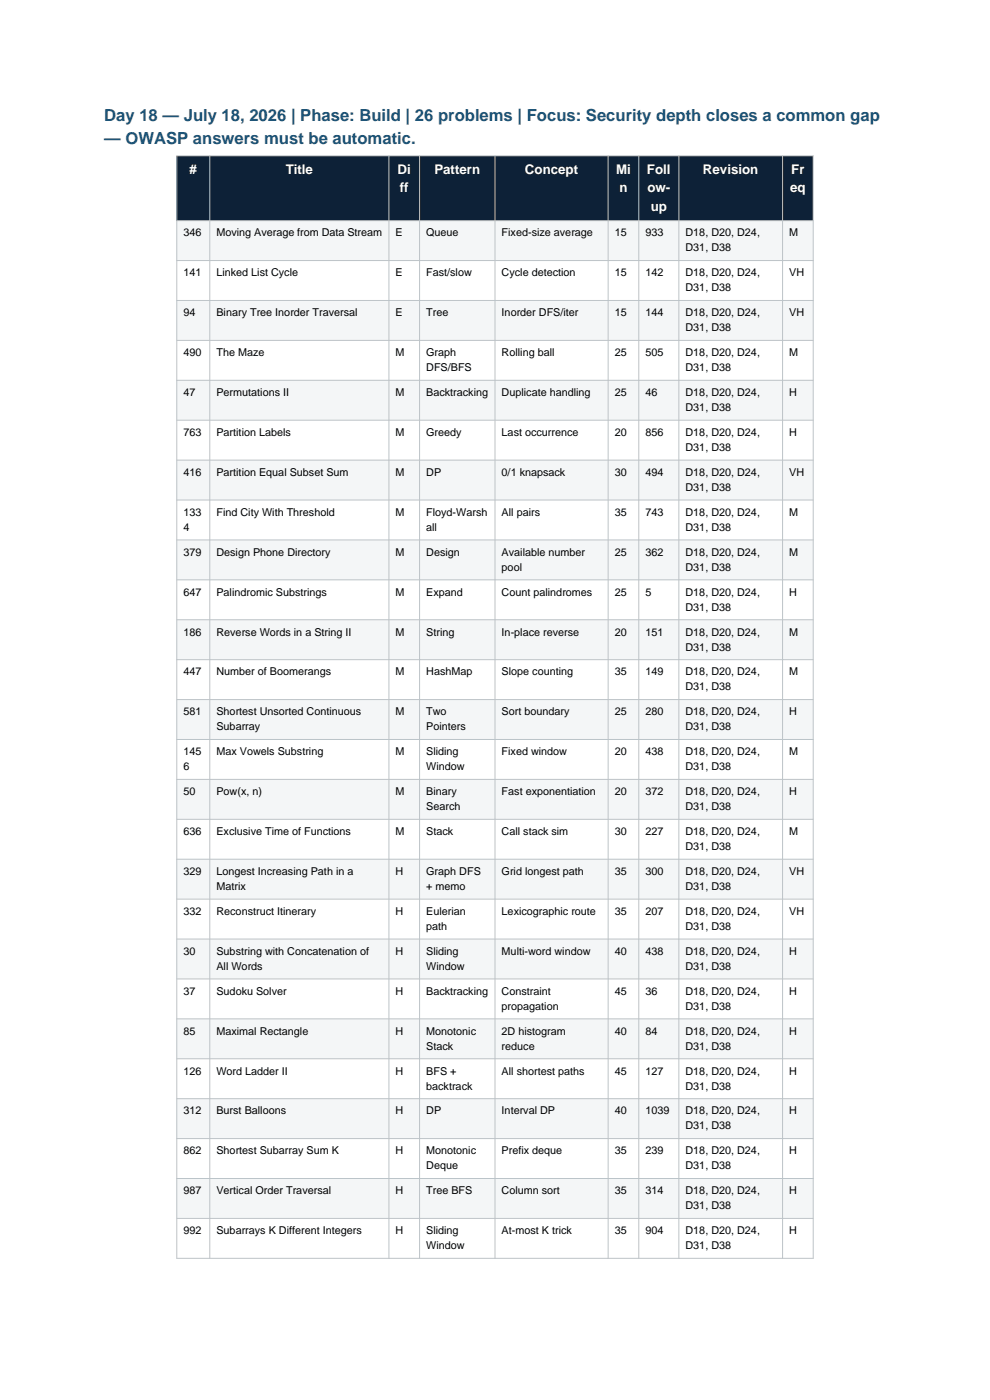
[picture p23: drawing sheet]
<svg xmlns="http://www.w3.org/2000/svg" width="210mm" height="297mm" viewBox="0 0 210 297" stroke-linecap="round" stroke-linejoin="round" font-family="sans-serif">
<defs><g id="words">
<g font-size="3.5" fill="#1a5276">
<text x="22.1" y="25.6">Day 18 — July 18, 2026 | Phase: Build | 26 problems | Focus: Security depth closes a common gap</text>
<text x="22.1" y="30.6">— OWASP answers must be automatic.</text>
</g>
<g font-size="2.8" fill="#fff">
<text x="40.2" y="36.9">#</text>
<text x="60.6" y="36.9">Title</text>
<text x="84.3" y="36.9">Di</text>
<text x="84.8" y="40.8">ff</text>
<text x="92.1" y="36.9">Pattern</text>
<text x="111.4" y="36.9">Concept</text>
<text x="130.7" y="36.9">Mi</text>
<text x="131.4" y="40.8">n</text>
<text x="137.2" y="36.9">Foll</text>
<text x="137.3" y="40.8">ow-</text>
<text x="149.1" y="36.9">Revision</text>
<text x="167.6" y="40.8">eq</text>
<text x="167.8" y="36.9">Fr</text>
<text x="138" y="44.7">up</text>
</g>
<g font-size="2.3">
<text x="38.9" y="50.2">346</text>
<text x="45.9" y="50.2">Moving Average from Data Stream</text>
<text x="83.9" y="50.2">E</text>
<text x="90.4" y="50.2">Queue</text>
<text x="106.4" y="50.2">Fixed-size average</text>
<text x="130.4" y="50.2">15</text>
<text x="136.9" y="50.2">933</text>
<text x="145.4" y="50.2">D18, D20, D24,</text>
<text x="145.4" y="53.3">D31, D38</text>
<text x="167.4" y="50.2">M</text>
<text x="38.9" y="58.6">141</text>
<text x="45.9" y="58.6">Linked List Cycle</text>
<text x="83.9" y="58.6">E</text>
<text x="90.4" y="58.6">Fast/slow</text>
<text x="106.4" y="58.6">Cycle detection</text>
<text x="130.4" y="58.6">15</text>
<text x="136.9" y="58.6">142</text>
<text x="145.4" y="58.6">D18, D20, D24,</text>
<text x="167.4" y="58.6">VH</text>
<text x="145.4" y="61.8">D31, D38</text>
<text x="38.9" y="67.1">94</text>
<text x="45.9" y="67.1">Binary Tree Inorder Traversal</text>
<text x="83.9" y="67.1">E</text>
<text x="90.4" y="67.1">Tree</text>
<text x="106.4" y="67.1">Inorder DFS/iter</text>
<text x="130.4" y="67.1">15</text>
<text x="136.9" y="67.1">144</text>
<text x="145.4" y="67.1">D18, D20, D24,</text>
<text x="145.4" y="70.3">D31, D38</text>
<text x="167.4" y="67.1">VH</text>
<text x="38.9" y="75.6">490</text>
<text x="45.9" y="75.6">The Maze</text>
<text x="83.9" y="75.6">M</text>
<text x="90.4" y="75.6">Graph</text>
<text x="106.4" y="75.6">Rolling ball</text>
<text x="130.4" y="75.6">25</text>
<text x="136.9" y="75.6">505</text>
<text x="145.4" y="75.6">D18, D20, D24,</text>
<text x="167.4" y="75.6">M</text>
<text x="90.4" y="78.7">DFS/BFS</text>
<text x="145.4" y="78.7">D31, D38</text>
<text x="38.9" y="84">47</text>
<text x="45.9" y="84">Permutations II</text>
<text x="83.9" y="84">M</text>
<text x="90.4" y="84">Backtracking</text>
<text x="106.4" y="84">Duplicate handling</text>
<text x="130.4" y="84">25</text>
<text x="136.9" y="84">46</text>
<text x="145.4" y="84">D18, D20, D24,</text>
<text x="145.4" y="87.2">D31, D38</text>
<text x="167.4" y="84">H</text>
<text x="38.9" y="92.5">763</text>
<text x="45.9" y="92.5">Partition Labels</text>
<text x="83.9" y="92.5">M</text>
<text x="90.4" y="92.5">Greedy</text>
<text x="106.4" y="92.5">Last occurrence</text>
<text x="130.4" y="92.5">20</text>
<text x="136.9" y="92.5">856</text>
<text x="145.4" y="92.5">D18, D20, D24,</text>
<text x="145.4" y="95.7">D31, D38</text>
<text x="167.4" y="92.5">H</text>
<text x="38.9" y="101">416</text>
<text x="45.9" y="101">Partition Equal Subset Sum</text>
<text x="83.9" y="101">M</text>
<text x="90.4" y="101">DP</text>
<text x="106.4" y="101">0/1 knapsack</text>
<text x="130.4" y="101">30</text>
<text x="136.9" y="101">494</text>
<text x="145.4" y="101">D18, D20, D24,</text>
<text x="167.4" y="101">VH</text>
<text x="145.4" y="104.1">D31, D38</text>
<text x="38.9" y="109.4">133</text>
<text x="38.9" y="112.6">4</text>
<text x="45.9" y="109.4">Find City With Threshold</text>
<text x="83.9" y="109.4">M</text>
<text x="90.4" y="109.4">Floyd-Warsh</text>
<text x="90.4" y="112.6">all</text>
<text x="106.4" y="109.4">All pairs</text>
<text x="130.4" y="109.4">35</text>
<text x="136.9" y="109.4">743</text>
<text x="145.4" y="109.4">D18, D20, D24,</text>
<text x="145.4" y="112.6">D31, D38</text>
<text x="167.4" y="109.4">M</text>
<text x="38.9" y="117.9">379</text>
<text x="45.9" y="117.9">Design Phone Directory</text>
<text x="83.9" y="117.9">M</text>
<text x="90.4" y="117.9">Design</text>
<text x="106.4" y="117.9">Available number</text>
<text x="130.4" y="117.9">25</text>
<text x="136.9" y="117.9">362</text>
<text x="145.4" y="117.9">D18, D20, D24,</text>
<text x="167.4" y="117.9">M</text>
<text x="106.4" y="121.1">pool</text>
<text x="145.4" y="121.1">D31, D38</text>
<text x="38.9" y="126.4">647</text>
<text x="45.9" y="126.4">Palindromic Substrings</text>
<text x="83.9" y="126.4">M</text>
<text x="90.4" y="126.4">Expand</text>
<text x="106.4" y="126.4">Count palindromes</text>
<text x="130.4" y="126.4">25</text>
<text x="136.9" y="126.4">5</text>
<text x="145.4" y="126.4">D18, D20, D24,</text>
<text x="145.4" y="129.5">D31, D38</text>
<text x="167.4" y="126.4">H</text>
<text x="38.9" y="134.8">186</text>
<text x="45.9" y="134.8">Reverse Words in a String II</text>
<text x="83.9" y="134.8">M</text>
<text x="90.4" y="134.8">String</text>
<text x="106.4" y="134.8">In-place reverse</text>
<text x="130.4" y="134.8">20</text>
<text x="136.9" y="134.8">151</text>
<text x="145.4" y="134.8">D18, D20, D24,</text>
<text x="167.4" y="134.8">M</text>
<text x="38.9" y="143.3">447</text>
<text x="45.9" y="143.3">Number of Boomerangs</text>
<text x="83.9" y="143.3">M</text>
<text x="90.4" y="143.3">HashMap</text>
<text x="106.4" y="143.3">Slope counting</text>
<text x="130.4" y="143.3">35</text>
<text x="136.9" y="143.3">149</text>
<text x="145.4" y="138">D31, D38</text>
<text x="145.4" y="143.3">D18, D20, D24,</text>
<text x="167.4" y="143.3">M</text>
<text x="145.4" y="146.5">D31, D38</text>
<text x="38.9" y="151.8">581</text>
<text x="45.9" y="151.8">Shortest Unsorted Continuous</text>
<text x="45.9" y="154.9">Subarray</text>
<text x="83.9" y="151.8">M</text>
<text x="90.4" y="151.8">Two</text>
<text x="90.4" y="154.9">Pointers</text>
<text x="106.4" y="151.8">Sort boundary</text>
<text x="130.4" y="151.8">25</text>
<text x="136.9" y="151.8">280</text>
<text x="145.4" y="151.8">D18, D20, D24,</text>
<text x="145.4" y="154.9">D31, D38</text>
<text x="167.4" y="151.8">H</text>
<text x="38.9" y="160.2">145</text>
<text x="45.9" y="160.2">Max Vowels Substring</text>
<text x="83.9" y="160.2">M</text>
<text x="90.4" y="160.2">Sliding</text>
<text x="106.4" y="160.2">Fixed window</text>
<text x="130.4" y="160.2">20</text>
<text x="136.9" y="160.2">438</text>
<text x="145.4" y="160.2">D18, D20, D24,</text>
<text x="167.4" y="160.2">M</text>
<text x="38.9" y="163.4">6</text>
<text x="90.4" y="163.4">Window</text>
<text x="145.4" y="163.4">D31, D38</text>
<text x="38.9" y="168.7">50</text>
<text x="45.9" y="168.7">Pow(x, n)</text>
<text x="83.9" y="168.7">M</text>
<text x="90.4" y="168.7">Binary</text>
<text x="90.4" y="171.9">Search</text>
<text x="106.4" y="168.7">Fast exponentiation</text>
<text x="130.4" y="168.7">20</text>
<text x="136.9" y="168.7">372</text>
<text x="145.4" y="168.7">D18, D20, D24,</text>
<text x="145.4" y="171.9">D31, D38</text>
<text x="167.4" y="168.7">H</text>
<text x="38.9" y="177.2">636</text>
<text x="45.9" y="177.2">Exclusive Time of Functions</text>
<text x="83.9" y="177.2">M</text>
<text x="90.4" y="177.2">Stack</text>
<text x="106.4" y="177.2">Call stack sim</text>
<text x="130.4" y="177.2">30</text>
<text x="136.9" y="177.2">227</text>
<text x="145.4" y="177.2">D18, D20, D24,</text>
<text x="167.4" y="177.2">M</text>
<text x="38.9" y="185.6">329</text>
<text x="45.9" y="185.6">Longest Increasing Path in a</text>
<text x="83.9" y="185.6">H</text>
<text x="90.4" y="185.6">Graph DFS</text>
<text x="106.4" y="185.6">Grid longest path</text>
<text x="130.4" y="185.6">35</text>
<text x="136.9" y="185.6">300</text>
<text x="145.4" y="180.3">D31, D38</text>
<text x="145.4" y="185.6">D18, D20, D24,</text>
<text x="167.4" y="185.6">VH</text>
<text x="45.9" y="188.8">Matrix</text>
<text x="90.4" y="188.8">+ memo</text>
<text x="145.4" y="188.8">D31, D38</text>
<text x="38.9" y="194.1">332</text>
<text x="45.9" y="194.1">Reconstruct Itinerary</text>
<text x="83.9" y="194.1">H</text>
<text x="90.4" y="194.1">Eulerian</text>
<text x="90.4" y="197.3">path</text>
<text x="106.4" y="194.1">Lexicographic route</text>
<text x="130.4" y="194.1">35</text>
<text x="136.9" y="194.1">207</text>
<text x="145.4" y="194.1">D18, D20, D24,</text>
<text x="145.4" y="197.3">D31, D38</text>
<text x="167.4" y="194.1">VH</text>
<text x="38.9" y="202.6">30</text>
<text x="45.9" y="202.6">Substring with Concatenation of</text>
<text x="83.9" y="202.6">H</text>
<text x="90.4" y="202.6">Sliding</text>
<text x="106.4" y="202.6">Multi-word window</text>
<text x="130.4" y="202.6">40</text>
<text x="136.9" y="202.6">438</text>
<text x="145.4" y="202.6">D18, D20, D24,</text>
<text x="167.4" y="202.6">H</text>
<text x="45.9" y="205.7">All Words</text>
<text x="90.4" y="205.7">Window</text>
<text x="145.4" y="205.7">D31, D38</text>
<text x="38.9" y="211">37</text>
<text x="45.9" y="211">Sudoku Solver</text>
<text x="83.9" y="211">H</text>
<text x="90.4" y="211">Backtracking</text>
<text x="106.4" y="211">Constraint</text>
<text x="106.4" y="214.2">propagation</text>
<text x="130.4" y="211">45</text>
<text x="136.9" y="211">36</text>
<text x="145.4" y="211">D18, D20, D24,</text>
<text x="145.4" y="214.2">D31, D38</text>
<text x="167.4" y="211">H</text>
<text x="38.9" y="219.5">85</text>
<text x="45.9" y="219.5">Maximal Rectangle</text>
<text x="83.9" y="219.5">H</text>
<text x="90.4" y="219.5">Monotonic</text>
<text x="106.4" y="219.5">2D histogram</text>
<text x="130.4" y="219.5">40</text>
<text x="136.9" y="219.5">84</text>
<text x="145.4" y="219.5">D18, D20, D24,</text>
<text x="167.4" y="219.5">H</text>
<text x="38.9" y="228">126</text>
<text x="45.9" y="228">Word Ladder II</text>
<text x="83.9" y="228">H</text>
<text x="90.4" y="222.7">Stack</text>
<text x="90.4" y="228">BFS +</text>
<text x="106.4" y="222.7">reduce</text>
<text x="106.4" y="228">All shortest paths</text>
<text x="130.4" y="228">45</text>
<text x="136.9" y="228">127</text>
<text x="145.4" y="222.7">D31, D38</text>
<text x="145.4" y="228">D18, D20, D24,</text>
<text x="167.4" y="228">H</text>
<text x="90.4" y="231.1">backtrack</text>
<text x="145.4" y="231.1">D31, D38</text>
<text x="38.9" y="236.4">312</text>
<text x="45.9" y="236.4">Burst Balloons</text>
<text x="83.9" y="236.4">H</text>
<text x="90.4" y="236.4">DP</text>
<text x="106.4" y="236.4">Interval DP</text>
<text x="130.4" y="236.4">40</text>
<text x="136.9" y="236.4">1039</text>
<text x="145.4" y="236.4">D18, D20, D24,</text>
<text x="145.4" y="239.6">D31, D38</text>
<text x="167.4" y="236.4">H</text>
<text x="38.9" y="244.9">862</text>
<text x="45.9" y="244.9">Shortest Subarray Sum K</text>
<text x="83.9" y="244.9">H</text>
<text x="90.4" y="244.9">Monotonic</text>
<text x="106.4" y="244.9">Prefix deque</text>
<text x="130.4" y="244.9">35</text>
<text x="136.9" y="244.9">239</text>
<text x="145.4" y="244.9">D18, D20, D24,</text>
<text x="167.4" y="244.9">H</text>
<text x="90.4" y="248.1">Deque</text>
<text x="145.4" y="248.1">D31, D38</text>
<text x="38.9" y="253.4">987</text>
<text x="45.9" y="253.4">Vertical Order Traversal</text>
<text x="83.9" y="253.4">H</text>
<text x="90.4" y="253.4">Tree BFS</text>
<text x="106.4" y="253.4">Column sort</text>
<text x="130.4" y="253.4">35</text>
<text x="136.9" y="253.4">314</text>
<text x="145.4" y="253.4">D18, D20, D24,</text>
<text x="145.4" y="256.5">D31, D38</text>
<text x="167.4" y="253.4">H</text>
<text x="38.9" y="261.8">992</text>
<text x="45.9" y="261.8">Subarrays K Different Integers</text>
<text x="83.9" y="261.8">H</text>
<text x="90.4" y="261.8">Sliding</text>
<text x="106.4" y="261.8">At-most K trick</text>
<text x="130.4" y="261.8">35</text>
<text x="136.9" y="261.8">904</text>
<text x="145.4" y="261.8">D18, D20, D24,</text>
<text x="167.4" y="261.8">H</text>
<text x="90.4" y="265">Window</text>
<text x="145.4" y="265">D31, D38</text>
</g>
</g></defs>
<path d="M37.5 33.1h135v13.7h-135z" fill-rule="evenodd" fill="#0d2137"/>
<path d="M37.5 46.8h135v8.5h-135z" fill-rule="evenodd" fill="#f4f6f7"/>
<path d="M37.5 55.3h135v8.4h-135z" fill-rule="evenodd" fill="#fff"/>
<path d="M37.5 63.7h135v8.5h-135z" fill-rule="evenodd" fill="#f4f6f7"/>
<path d="M37.5 72.2h135v8.5h-135z" fill-rule="evenodd" fill="#fff"/>
<path d="M37.5 80.7h135v8.4h-135z" fill-rule="evenodd" fill="#f4f6f7"/>
<path d="M37.5 89.1h135v8.5h-135z" fill-rule="evenodd" fill="#fff"/>
<path d="M37.5 97.6h135v8.5h-135z" fill-rule="evenodd" fill="#f4f6f7"/>
<path d="M37.5 106.1h135v8.4h-135z" fill-rule="evenodd" fill="#fff"/>
<path d="M37.5 114.5h135v8.5h-135z" fill-rule="evenodd" fill="#f4f6f7"/>
<path d="M37.5 123h135v8.5h-135z" fill-rule="evenodd" fill="#fff"/>
<path d="M37.5 131.5h135v8.4h-135z" fill-rule="evenodd" fill="#f4f6f7"/>
<path d="M37.5 139.9h135v8.5h-135z" fill-rule="evenodd" fill="#fff"/>
<path d="M37.5 148.4h135v8.5h-135z" fill-rule="evenodd" fill="#f4f6f7"/>
<path d="M37.5 156.9h135v8.4h-135z" fill-rule="evenodd" fill="#fff"/>
<path d="M37.5 165.3h135v8.5h-135z" fill-rule="evenodd" fill="#f4f6f7"/>
<path d="M37.5 173.8h135v8.5h-135z" fill-rule="evenodd" fill="#fff"/>
<path d="M37.5 182.3h135v8.4h-135z" fill-rule="evenodd" fill="#f4f6f7"/>
<path d="M37.5 190.7h135v8.5h-135z" fill-rule="evenodd" fill="#fff"/>
<path d="M37.5 199.2h135v8.5h-135z" fill-rule="evenodd" fill="#f4f6f7"/>
<path d="M37.5 207.7h135v8.4h-135z" fill-rule="evenodd" fill="#fff"/>
<path d="M37.5 216.1h135v8.5h-135z" fill-rule="evenodd" fill="#f4f6f7"/>
<path d="M37.5 224.6h135v8.5h-135z" fill-rule="evenodd" fill="#fff"/>
<path d="M37.5 233.1h135v8.4h-135z" fill-rule="evenodd" fill="#f4f6f7"/>
<path d="M37.5 241.5h135v8.5h-135z" fill-rule="evenodd" fill="#fff"/>
<path d="M37.5 250h135v8.5h-135z" fill-rule="evenodd" fill="#f4f6f7"/>
<path d="M37.5 258.5h135v8.4h-135z" fill-rule="evenodd" fill="#fff"/>
<g fill="none" stroke="#bdc3c7" stroke-width=".21">
<path d="M37.5 33.1h135v233.8h-135zM44.5 33.1v233.8M82.5 33.1v233.8M89 33.1v233.8M105 33.1v233.8M129 33.1v233.8M135.5 33.1v233.8M144 33.1v233.8M166 33.1v233.8M37.5 46.8h135M37.5 55.3h135M37.5 63.7h135"/>
<path d="M37.5 72.2h135M37.5 80.7h135M37.5 89.1h135M37.5 97.6h135M37.5 106.1h135M37.5 114.5h135M37.5 123h135M37.5 131.5h135M37.5 139.9h135M37.5 148.4h135M37.5 156.9h135M37.5 165.3h135"/>
<path d="M37.5 173.8h135M37.5 182.3h135M37.5 190.7h135M37.5 199.2h135M37.5 207.7h135M37.5 216.1h135M37.5 224.6h135M37.5 233.1h135M37.5 241.5h135M37.5 250h135M37.5 258.5h135"/>
</g>
<use href="#words"/>
</svg>
